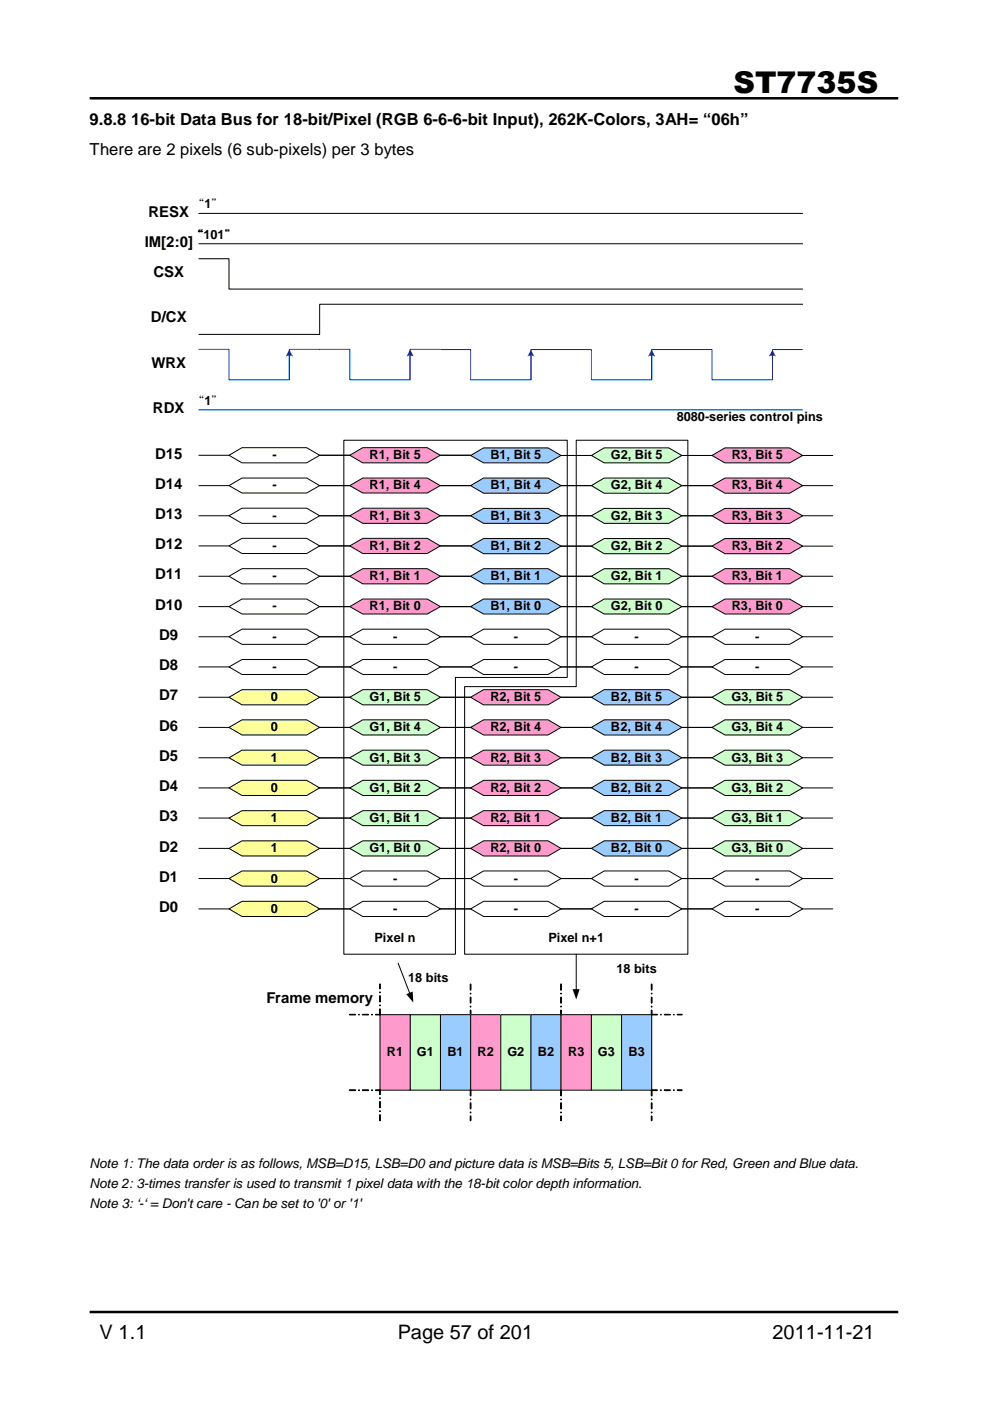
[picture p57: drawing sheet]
<svg xmlns="http://www.w3.org/2000/svg" width="210mm" height="297mm" viewBox="0 0 210 297" stroke-linecap="round" stroke-linejoin="round" font-family="sans-serif">
<defs><g id="words">
<text font-size="6.3" x="155.5" y="19.7">ST7735S</text>
<g font-size="4.2">
<text x="21.1" y="283.9">V 1.1</text>
<text x="84.3" y="283.9">Page 57 of 201</text>
<text x="163.8" y="283.9">2011-11-21</text>
</g>
<g font-size="3.5">
<text x="19" y="26.5">9.8.8 16-bit Data Bus for 18-bit/Pixel (RGB 6-6-6-bit Input), 262K-Colors, 3AH= “06h”</text>
<text x="19" y="32.8">There are 2 pixels (6 sub-pixels) per 3 bytes</text>
</g>
<g font-size="3.2">
<text x="31.5" y="45.9">RESX</text>
<text x="30.7" y="52.4">IM[2:0]</text>
<text x="32.6" y="58.8">CSX</text>
<text x="32" y="68.4">D/CX</text>
<text x="32.1" y="78">WRX</text>
<text x="32.4" y="87.6">RDX</text>
<text x="32.9" y="97.2">D15</text>
<text x="32.9" y="103.6">D14</text>
<text x="32.9" y="110.1">D13</text>
<text x="32.9" y="116.5">D12</text>
<text x="32.9" y="122.9">D11</text>
<text x="32.9" y="129.3">D10</text>
<text x="33.7" y="135.7">D9</text>
<text x="33.7" y="142.1">D8</text>
<text x="33.7" y="148.5">D7</text>
<text x="33.7" y="154.9">D6</text>
<text x="33.7" y="161.3">D5</text>
<text x="33.7" y="167.7">D4</text>
<text x="33.7" y="174.2">D3</text>
<text x="33.7" y="180.6">D2</text>
<text x="33.7" y="186.9">D1</text>
<text x="33.7" y="193.4">D0</text>
<text x="56.5" y="212.6">Frame memory</text>
</g>
<g font-size="2.8">
<text x="19" y="251.9">Note 2: 3-times transfer is used to transmit 1 pixel data with the 18-bit color depth information.</text>
<text x="19" y="247.7">Note 1: The data order is as follows, MSB=D15, LSB=D0 and picture data is MSB=Bits 5, LSB=Bit 0 for Red, Green and Blue data.</text>
<text x="19" y="256.1">Note 3: ‘-‘ = Don't care - Can be set to '0' or '1'</text>
</g>
<g font-size="2.7">
<text x="40.6" y="44.2">“1”</text>
<text x="40.3" y="50.7">“101”</text>
<text x="40.6" y="85.8">“1”</text>
<text x="143.5" y="89.4">8080-series control pins</text>
<text x="57.7" y="97.4">-</text>
<text x="78.4" y="97.4">R1, Bit 5</text>
<text x="104" y="97.4">B1, Bit 5</text>
<text x="129.5" y="97.4">G2, Bit 5</text>
<text x="155.2" y="97.4">R3, Bit 5</text>
<text x="57.7" y="103.8">-</text>
<text x="78.4" y="103.8">R1, Bit 4</text>
<text x="104" y="103.8">B1, Bit 4</text>
<text x="129.5" y="103.8">G2, Bit 4</text>
<text x="155.2" y="103.8">R3, Bit 4</text>
<text x="57.7" y="110.2">-</text>
<text x="78.4" y="110.2">R1, Bit 3</text>
<text x="104" y="110.2">B1, Bit 3</text>
<text x="129.5" y="110.2">G2, Bit 3</text>
<text x="155.2" y="110.2">R3, Bit 3</text>
<text x="57.7" y="116.6">-</text>
<text x="78.4" y="116.6">R1, Bit 2</text>
<text x="104" y="116.6">B1, Bit 2</text>
<text x="129.5" y="116.6">G2, Bit 2</text>
<text x="155.2" y="116.6">R3, Bit 2</text>
<text x="57.7" y="123">-</text>
<text x="78.4" y="123">R1, Bit 1</text>
<text x="104" y="123">B1, Bit 1</text>
<text x="129.5" y="123">G2, Bit 1</text>
<text x="155.2" y="123">R3, Bit 1</text>
<text x="57.7" y="129.4">-</text>
<text x="78.4" y="129.4">R1, Bit 0</text>
<text x="104" y="129.4">B1, Bit 0</text>
<text x="129.5" y="129.4">G2, Bit 0</text>
<text x="155.2" y="129.4">R3, Bit 0</text>
<text x="57.7" y="135.8">-</text>
<text x="83.4" y="135.8">-</text>
<text x="108.9" y="135.8">-</text>
<text x="134.5" y="135.8">-</text>
<text x="160.1" y="135.8">-</text>
<text x="57.7" y="142.2">-</text>
<text x="83.4" y="142.2">-</text>
<text x="108.9" y="142.2">-</text>
<text x="134.5" y="142.2">-</text>
<text x="160.1" y="142.2">-</text>
<text x="57.4" y="148.6">0</text>
<text x="78.3" y="148.6">G1, Bit 5</text>
<text x="104" y="148.6">R2, Bit 5</text>
<text x="129.5" y="148.6">B2, Bit 5</text>
<text x="155.1" y="148.6">G3, Bit 5</text>
<text x="57.4" y="155.1">0</text>
<text x="78.3" y="155.1">G1, Bit 4</text>
<text x="104" y="155.1">R2, Bit 4</text>
<text x="129.5" y="155.1">B2, Bit 4</text>
<text x="155.1" y="155.1">G3, Bit 4</text>
<text x="57.4" y="161.5">1</text>
<text x="78.3" y="161.5">G1, Bit 3</text>
<text x="104" y="161.5">R2, Bit 3</text>
<text x="129.5" y="161.5">B2, Bit 3</text>
<text x="155.1" y="161.5">G3, Bit 3</text>
<text x="57.4" y="167.9">0</text>
<text x="78.3" y="167.9">G1, Bit 2</text>
<text x="104" y="167.9">R2, Bit 2</text>
<text x="129.5" y="167.9">B2, Bit 2</text>
<text x="155.1" y="167.9">G3, Bit 2</text>
<text x="57.4" y="174.3">1</text>
<text x="78.3" y="174.3">G1, Bit 1</text>
<text x="104" y="174.3">R2, Bit 1</text>
<text x="129.5" y="174.3">B2, Bit 1</text>
<text x="155.1" y="174.3">G3, Bit 1</text>
<text x="57.4" y="180.7">1</text>
<text x="78.3" y="180.7">G1, Bit 0</text>
<text x="104" y="180.7">R2, Bit 0</text>
<text x="129.5" y="180.7">B2, Bit 0</text>
<text x="155.1" y="180.7">G3, Bit 0</text>
<text x="57.4" y="187.1">0</text>
<text x="83.4" y="187.1">-</text>
<text x="108.9" y="187.1">-</text>
<text x="134.5" y="187.1">-</text>
<text x="160.1" y="187.1">-</text>
<text x="57.4" y="193.5">0</text>
<text x="83.4" y="193.5">-</text>
<text x="108.9" y="193.5">-</text>
<text x="134.5" y="193.5">-</text>
<text x="160.1" y="193.5">-</text>
<text x="79.4" y="199.8">Pixel n</text>
<text x="116.3" y="199.8">Pixel n+1</text>
<text x="86.5" y="208.1">18 bits</text>
<text x="130.7" y="206.2">18 bits</text>
<text x="82" y="223.9">R1</text>
<text x="88.4" y="223.9">G1</text>
<text x="94.9" y="223.9">B1</text>
<text x="101.3" y="223.9">R2</text>
<text x="107.6" y="223.9">G2</text>
<text x="114" y="223.9">B2</text>
<text x="120.4" y="223.9">R3</text>
<text x="126.8" y="223.9">G3</text>
<text x="133.3" y="223.9">B3</text>
</g>
</g></defs>
<path d="M19 20.8h171.4M19 278.2h171.4" fill="none" stroke="#010101" stroke-width=".53"/>
<path d="M122.2 93.4h23.6v108.9h-47.3v-56.7h23.7z" fill-rule="evenodd" fill="#fff"/>
<path d="M122.2 93.3h23.6v109h-47.3v-56.7h23.7z" fill="none" stroke="#000" stroke-width=".21"/>
<path d="M72.9 93.4h47.4v50.2h-23.7v58.7h-23.7z" fill-rule="evenodd" fill="#fff"/>
<path d="M72.9 93.3h47.4v50.3h-23.7v58.7h-23.7z" fill="none" stroke="#000" stroke-width=".21"/>
<path d="M48.6 96.5l2.7-1.6h13.7l2.8 1.6-2.8 1.6h-13.7z" fill-rule="evenodd" fill="#fff"/>
<path d="M42.2 96.5h6.4M48.6 96.5l2.7-1.6h13.7l2.8 1.6-2.8 1.6h-13.7zM67.8 96.5h6.4" fill="none" stroke="#000" stroke-width=".21"/>
<path d="M42.2 74.1h6.4v6.4h12.7v-6.4h6.5M61.3 75.2v5.3M42.2 86.9h128" fill="none" stroke="#00f" stroke-width=".21"/>
<path d="M61.3 74.1l.8 1.5-.5-.2-1 .2z" fill-rule="evenodd" fill="#00f"/>
<path d="M144.6 74.1h6.4v6.4h12.8v-6.4h6.4M163.8 75.2v5.3" fill="none" stroke="#00f" stroke-width=".21"/>
<path d="M163.8 74.1l.7 1.5-.5-.2-1 .2z" fill-rule="evenodd" fill="#00f"/>
<path d="M119 74.1h6.4v6.4h12.8v-6.4h6.4M138.2 75.2v5.3" fill="none" stroke="#00f" stroke-width=".21"/>
<path d="M138.2 74.1l.7 1.5-.4-.2-1.1 .2z" fill-rule="evenodd" fill="#00f"/>
<path d="M93.4 74.1h6.4v6.4h12.8v-6.4h6.4M112.6 75.2v5.3" fill="none" stroke="#00f" stroke-width=".21"/>
<path d="M112.6 74.1l.7 1.5-.4-.2-1.1 .2z" fill-rule="evenodd" fill="#00f"/>
<path d="M67.8 74.1h6.4v6.4h12.8v-6.4h6.3M87 75.2v5.3" fill="none" stroke="#00f" stroke-width=".21"/>
<path d="M86.9 74.1l.8 1.5-.5-.2-1 .2z" fill-rule="evenodd" fill="#00f"/>
<path d="M42.2 54.9h6.4v6.4h121.6M42.2 51.7h128M42.2 45.2h128M170.2 64.5h-102.4v6.4h-25.6" fill="none" stroke="#000" stroke-width=".21"/>
<path d="M48.6 103l2.7-1.6h13.7l2.8 1.6-2.8 1.5h-13.7z" fill-rule="evenodd" fill="#fff"/>
<path d="M42.2 103h6.4M48.6 103l2.7-1.6h13.7l2.8 1.6-2.8 1.5h-13.7zM67.8 103h6.4" fill="none" stroke="#000" stroke-width=".21"/>
<path d="M48.6 109.4l2.7-1.7h13.7l2.8 1.7-2.8 1.6h-13.7z" fill-rule="evenodd" fill="#fff"/>
<path d="M42.2 109.4h6.4M48.6 109.4l2.7-1.7h13.7l2.8 1.7-2.8 1.6h-13.7zM67.8 109.4h6.4" fill="none" stroke="#000" stroke-width=".21"/>
<path d="M48.6 115.7l2.7-1.6h13.7l2.8 1.6-2.8 1.7h-13.7z" fill-rule="evenodd" fill="#fff"/>
<path d="M42.2 115.7h6.4M48.6 115.7l2.7-1.6h13.7l2.8 1.6-2.8 1.7h-13.7zM67.8 115.7h6.4" fill="none" stroke="#000" stroke-width=".21"/>
<path d="M48.6 122.2l2.7-1.6h13.7l2.8 1.6-2.8 1.6h-13.7z" fill-rule="evenodd" fill="#fff"/>
<path d="M42.2 122.2h6.4M48.6 122.2l2.7-1.6h13.7l2.8 1.6-2.8 1.6h-13.7zM67.8 122.2h6.4" fill="none" stroke="#000" stroke-width=".21"/>
<path d="M48.6 128.6l2.7-1.6h13.7l2.8 1.6-2.8 1.6h-13.7z" fill-rule="evenodd" fill="#fff"/>
<path d="M42.2 128.6h6.4M48.6 128.6l2.7-1.6h13.7l2.8 1.6-2.8 1.6h-13.7zM67.8 128.6h6.4" fill="none" stroke="#000" stroke-width=".21"/>
<path d="M48.6 135l2.7-1.6h13.7l2.8 1.6-2.8 1.6h-13.7z" fill-rule="evenodd" fill="#fff"/>
<path d="M42.2 135h6.4M48.6 135l2.7-1.6h13.7l2.8 1.6-2.8 1.6h-13.7zM67.8 135h6.4" fill="none" stroke="#000" stroke-width=".21"/>
<path d="M48.6 141.4l2.7-1.6h13.7l2.8 1.6-2.8 1.6h-13.7z" fill-rule="evenodd" fill="#fff"/>
<path d="M42.2 141.4h6.4M48.6 141.4l2.7-1.6h13.7l2.8 1.6-2.8 1.6h-13.7zM67.8 141.4h6.4M84.4 204.2l2.5 6.5M122.2 202.3v7.6" fill="none" stroke="#000" stroke-width=".21"/>
<path d="M86.1 210.8l1.4-.6 .1 2.4zM121.4 209.7h1.5l-.7 2.2z" fill="#000"/>
<path d="M80.6 215.1h6.4v16h-6.4z" fill-rule="evenodd" fill="#ff9acc"/>
<path d="M80.6 215.1h6.4v16h-6.4z" fill="none" stroke="#000" stroke-width=".21"/>
<path d="M87 215.1h6.4v16h-6.4z" fill-rule="evenodd" fill="#cfc"/>
<path d="M87 215.1h6.4v16h-6.4z" fill="none" stroke="#000" stroke-width=".21"/>
<path d="M93.4 215.1h6.4v16h-6.4z" fill-rule="evenodd" fill="#9accff"/>
<g fill="none" stroke="#000" stroke-width=".21">
<path d="M74.1 215.1h1.3zM76 215.1h.2zM76.8 215.1h1.3zM78.8 215.1h.2zM79.6 215.1h1l-1 .1zM80.5 214h.1v1.2l-.1-.1zM80.5 211.2h.1v1.2h-.1zM80.5 210.4l.1-.1v.2zM80.5 213.1l.1 .1zM80.5 208.6l.1 .1v.9h-.1zM93.4 215.1h6.4v16h-6.4zM99.7 208.7h.2l-.1 1.2z"/>
<path d="M99.7 210.6l.2 .1h-.2zM99.7 211.4l.2 .1-.1 1.2zM99.7 213.4h.1v.1zM99.7 214.2l.2 .1-.1 .9h-.1zM118.9 208.7h.1v1.2h-.1zM118.9 211.5h.1v1.2l-.1-.1zM118.9 214.2h.1v1l-.1-.1zM118.9 210.6l.1 .1zM118.9 213.3l.1 .1v.1zM138.1 215.1h1.3l-1.3 .1zM138.1 208.7h.2l-.1 1.2zM138.1 210.6l.2 .1h-.2z"/>
<path d="M138.1 211.4l.2 .1-.1 1.2zM138.1 213.4h.2l-.2 .1zM138.1 214.2l.2 .1-.1 .9h-.1zM140 215.1h.2l-.2 .1zM140.8 215.1h1.3zM142.8 215.1h.2l-.2 .1zM143.6 215.1h1zM74.1 231.1h1.3v.1h-1.3zM76 231.1l.2 .1zM76.8 231.1h1.3v.1h-1.2zM78.8 231.1h.2l-.1 .1zM79.6 231.1h1v.1h-.9z"/>
<path d="M80.5 236.4h.1v1.2h-.1zM80.5 235.5l.1 .1zM80.5 233.6h.1v1.3l-.1-.1zM80.5 232.8h.1v.1zM80.5 231.1h.1v1l-.1-.1zM99.7 231.1h.2l-.1 1.3zM99.7 233.9h.2l-.1 1.2zM99.7 235.8h.1v.2zM99.7 236.6l.2 .1-.1 .9zM99.7 233l.1 .2zM118.9 231.1h.1v1.3zM118.9 233l.1 .2z"/>
<path d="M118.9 233.8l.1 .1v1.2h-.1zM118.9 235.8h.1v.2zM118.9 236.6h.1v1h-.1zM138.1 231.1h1.3l-1.3 .1zM138.1 231.1h.2l-.1 1.3zM138.1 233l.2 .1-.2 .1zM138.1 233.9h.2l-.1 1.2zM138.1 235.8l.2 .1h-.2zM138.1 236.6l.2 .1-.1 .9zM140 231.1l.2 .1zM140.8 231.1h1.3l-1.2 .1zM142.8 231.1l.2 .1z"/>
<path d="M143.6 231.1h1l-1 .1z"/>
</g>
<g fill="#000">
<path d="M74.1 215.1h1.3zM76 215.1h.2zM76.8 215.1h1.3zM78.8 215.1h.2zM79.6 215.1h1l-1 .1z"/>
<path d="M80.5 214h.1v1.2l-.1-.1zM80.5 213.1l.1 .1zM80.5 211.2h.1v1.2h-.1zM80.5 210.4l.1-.1v.2zM80.5 208.6l.1 .1v.9h-.1z"/>
<path d="M99.7 208.7h.2l-.1 1.2zM99.7 210.6l.2 .1h-.2zM99.7 211.4l.2 .1-.1 1.2zM99.7 213.4h.1v.1zM99.7 214.2l.2 .1-.1 .9h-.1z"/>
<path d="M118.9 208.7h.1v1.2h-.1zM118.9 210.6l.1 .1zM118.9 211.5h.1v1.2l-.1-.1zM118.9 213.3l.1 .1v.1zM118.9 214.2h.1v1l-.1-.1z"/>
<path d="M138.1 215.1h1.3l-1.3 .1zM140 215.1h.2l-.2 .1zM140.8 215.1h1.3zM142.8 215.1h.2l-.2 .1zM143.6 215.1h1z"/>
<path d="M138.1 208.7h.2l-.1 1.2zM138.1 210.6l.2 .1h-.2zM138.1 211.4l.2 .1-.1 1.2zM138.1 213.4h.2l-.2 .1zM138.1 214.2l.2 .1-.1 .9h-.1z"/>
<path d="M74.1 231.1h1.3v.1h-1.3zM76 231.1l.2 .1zM76.8 231.1h1.3v.1h-1.2zM78.8 231.1h.2l-.1 .1zM79.6 231.1h1v.1h-.9z"/>
<path d="M80.5 236.4h.1v1.2h-.1zM80.5 235.5l.1 .1zM80.5 233.6h.1v1.3l-.1-.1zM80.5 232.8h.1v.1zM80.5 231.1h.1v1l-.1-.1z"/>
<path d="M99.7 231.1h.2l-.1 1.3zM99.7 233l.1 .2zM99.7 233.9h.2l-.1 1.2zM99.7 235.8h.1v.2zM99.7 236.6l.2 .1-.1 .9z"/>
<path d="M118.9 231.1h.1v1.3zM118.9 233l.1 .2zM118.9 233.8l.1 .1v1.2h-.1zM118.9 235.8h.1v.2zM118.9 236.6h.1v1h-.1z"/>
<path d="M138.1 231.1h1.3l-1.3 .1zM140 231.1l.2 .1zM140.8 231.1h1.3l-1.2 .1zM142.8 231.1l.2 .1zM143.6 231.1h1l-1 .1z"/>
<path d="M138.1 231.1h.2l-.1 1.3zM138.1 233l.2 .1-.2 .1zM138.1 233.9h.2l-.1 1.2zM138.1 235.8l.2 .1h-.2zM138.1 236.6l.2 .1-.1 .9z"/>
</g>
<path d="M99.8 215.1h6.4v16h-6.4z" fill-rule="evenodd" fill="#ff9acc"/>
<path d="M99.8 215.1h6.4v16h-6.4z" fill="none" stroke="#000" stroke-width=".21"/>
<path d="M106.2 215.1h6.4v16h-6.4z" fill-rule="evenodd" fill="#cfc"/>
<path d="M106.2 215.1h6.4v16h-6.4z" fill="none" stroke="#000" stroke-width=".21"/>
<path d="M112.6 215.1h6.4v16h-6.4z" fill-rule="evenodd" fill="#9accff"/>
<path d="M112.6 215.1h6.4v16h-6.4z" fill="none" stroke="#000" stroke-width=".21"/>
<path d="M119 215.1h6.4v16h-6.4z" fill-rule="evenodd" fill="#ff9acc"/>
<path d="M119 215.1h6.4v16h-6.4z" fill="none" stroke="#000" stroke-width=".21"/>
<path d="M125.4 215.1h6.4v16h-6.4z" fill-rule="evenodd" fill="#cfc"/>
<path d="M125.4 215.1h6.4v16h-6.4z" fill="none" stroke="#000" stroke-width=".21"/>
<path d="M131.8 215.1h6.4v16h-6.4z" fill-rule="evenodd" fill="#9accff"/>
<path d="M131.8 215.1h6.4v16h-6.4z" fill="none" stroke="#000" stroke-width=".21"/>
<path d="M74.2 109.4l2.7-1.7h13.7l2.7 1.7-2.7 1.6h-13.7z" fill-rule="evenodd" fill="#ff9acc"/>
<path d="M67.8 109.4h6.4M74.2 109.4l2.7-1.7h13.7l2.7 1.7-2.7 1.6h-13.7zM93.3 109.4h6.4" fill="none" stroke="#000" stroke-width=".21"/>
<path d="M48.6 147.8l2.7-1.6h13.7l2.8 1.6-2.8 1.6h-13.7z" fill-rule="evenodd" fill="#ffff9a"/>
<path d="M42.2 147.8h6.4M48.6 147.8l2.7-1.6h13.7l2.8 1.6-2.8 1.6h-13.7zM67.8 147.8h6.4" fill="none" stroke="#000" stroke-width=".21"/>
<path d="M74.2 115.7l2.7-1.6h13.7l2.7 1.6-2.7 1.7h-13.7z" fill-rule="evenodd" fill="#ff9acc"/>
<path d="M67.8 115.7h6.4M74.2 115.7l2.7-1.6h13.7l2.7 1.6-2.7 1.7h-13.7zM93.3 115.7h6.4" fill="none" stroke="#000" stroke-width=".21"/>
<path d="M48.6 154.2l2.7-1.6h13.7l2.8 1.6-2.8 1.6h-13.7z" fill-rule="evenodd" fill="#ffff9a"/>
<path d="M42.2 154.2h6.4M48.6 154.2l2.7-1.6h13.7l2.8 1.6-2.8 1.6h-13.7zM67.8 154.2h6.4" fill="none" stroke="#000" stroke-width=".21"/>
<path d="M74.2 122.2l2.7-1.6h13.7l2.8 1.6-2.8 1.6h-13.7z" fill-rule="evenodd" fill="#ff9acc"/>
<path d="M67.8 122.2h6.4M74.2 122.2l2.7-1.6h13.7l2.8 1.6-2.8 1.6h-13.7zM93.3 122.2h6.4" fill="none" stroke="#000" stroke-width=".21"/>
<path d="M48.6 160.7l2.7-1.6h13.7l2.8 1.6-2.8 1.5h-13.7z" fill-rule="evenodd" fill="#ffff9a"/>
<path d="M42.2 160.7h6.4M48.6 160.7l2.7-1.6h13.7l2.8 1.6-2.8 1.5h-13.7zM67.8 160.7h6.4" fill="none" stroke="#000" stroke-width=".21"/>
<path d="M74.2 128.6l2.7-1.6h13.7l2.8 1.6-2.8 1.6h-13.7z" fill-rule="evenodd" fill="#ff9acc"/>
<path d="M67.8 128.6h6.4M74.2 128.6l2.7-1.6h13.7l2.8 1.6-2.8 1.6h-13.7zM93.4 128.6h6.4" fill="none" stroke="#000" stroke-width=".21"/>
<path d="M48.6 167.1l2.7-1.7h13.7l2.8 1.7-2.8 1.6h-13.7z" fill-rule="evenodd" fill="#ffff9a"/>
<path d="M42.2 167.1h6.4M48.6 167.1l2.7-1.7h13.7l2.8 1.7-2.8 1.6h-13.7zM67.8 167.1h6.4" fill="none" stroke="#000" stroke-width=".21"/>
<path d="M48.6 173.4l2.7-1.5h13.7l2.8 1.5-2.8 1.7h-13.7z" fill-rule="evenodd" fill="#ffff9a"/>
<path d="M42.2 173.4h6.4M48.6 173.4l2.7-1.5h13.7l2.8 1.5-2.8 1.7h-13.7zM67.8 173.4h6.4" fill="none" stroke="#000" stroke-width=".21"/>
<path d="M48.6 179.9l2.7-1.6h13.7l2.8 1.6-2.8 1.6h-13.7z" fill-rule="evenodd" fill="#ffff9a"/>
<path d="M42.2 179.9h6.4M48.6 179.9l2.7-1.6h13.7l2.8 1.6-2.8 1.6h-13.7zM67.8 179.9h6.4" fill="none" stroke="#000" stroke-width=".21"/>
<path d="M48.6 186.3l2.7-1.6h13.7l2.8 1.6-2.8 1.6h-13.7z" fill-rule="evenodd" fill="#ffff9a"/>
<path d="M42.2 186.3h6.4M48.6 186.3l2.7-1.6h13.7l2.8 1.6-2.8 1.6h-13.7zM67.8 186.3h6.4" fill="none" stroke="#000" stroke-width=".21"/>
<path d="M48.6 192.7l2.7-1.6h13.7l2.8 1.6-2.8 1.6h-13.7z" fill-rule="evenodd" fill="#ffff9a"/>
<path d="M42.2 192.7h6.4M48.6 192.7l2.7-1.6h13.7l2.8 1.6-2.8 1.6h-13.7zM67.8 192.7h6.4" fill="none" stroke="#000" stroke-width=".21"/>
<path d="M99.8 109.4l2.7-1.6h13.7l2.8 1.6-2.8 1.6h-13.7z" fill-rule="evenodd" fill="#9accff"/>
<path d="M93.3 109.4h6.4M99.8 109.4l2.7-1.6h13.7l2.8 1.6-2.8 1.6h-13.7zM119 109.4h6.4" fill="none" stroke="#000" stroke-width=".21"/>
<path d="M99.8 115.8l2.7-1.6h13.7l2.8 1.6-2.8 1.6h-13.7z" fill-rule="evenodd" fill="#9accff"/>
<path d="M93.3 115.7h6.4M99.8 115.8l2.7-1.6h13.7l2.8 1.6-2.8 1.6h-13.7zM119 115.8h6.4" fill="none" stroke="#000" stroke-width=".21"/>
<path d="M99.8 122.2l2.7-1.6h13.7l2.8 1.6-2.8 1.6h-13.7z" fill-rule="evenodd" fill="#9accff"/>
<path d="M93.3 122.2h6.4M99.8 122.2l2.7-1.6h13.7l2.8 1.6-2.8 1.6h-13.7zM119 122.2h6.4" fill="none" stroke="#000" stroke-width=".21"/>
<path d="M99.8 128.6l2.7-1.6h13.7l2.8 1.6-2.8 1.6h-13.7z" fill-rule="evenodd" fill="#9accff"/>
<path d="M93.4 128.6h6.4M99.8 128.6l2.7-1.6h13.7l2.8 1.6-2.8 1.6h-13.7zM119 128.6h6.4" fill="none" stroke="#000" stroke-width=".21"/>
<path d="M125.4 160.7l2.7-1.6h13.7l2.8 1.6-2.8 1.5h-13.7z" fill-rule="evenodd" fill="#9accff"/>
<path d="M119 160.7h6.4M125.4 160.7l2.7-1.6h13.7l2.8 1.6-2.8 1.5h-13.7zM144.6 160.7h6.4" fill="none" stroke="#000" stroke-width=".21"/>
<path d="M125.4 167.1l2.7-1.7h13.7l2.8 1.7-2.8 1.6h-13.7z" fill-rule="evenodd" fill="#9accff"/>
<path d="M119 167.1h6.4M125.4 167.1l2.7-1.7h13.7l2.8 1.7-2.8 1.6h-13.7zM144.6 167.1h6.4" fill="none" stroke="#000" stroke-width=".21"/>
<path d="M125.4 173.4l2.7-1.5h13.7l2.8 1.5-2.8 1.7h-13.7z" fill-rule="evenodd" fill="#9accff"/>
<path d="M119 173.4h6.4M125.4 173.4l2.7-1.5h13.7l2.8 1.5-2.8 1.7h-13.7zM144.6 173.4h6.4" fill="none" stroke="#000" stroke-width=".21"/>
<path d="M125.4 179.9l2.7-1.6h13.7l2.8 1.6-2.8 1.6h-13.7z" fill-rule="evenodd" fill="#9accff"/>
<path d="M119 179.9h6.4M125.4 179.9l2.7-1.6h13.7l2.8 1.6-2.8 1.6h-13.7zM144.6 179.9h6.4" fill="none" stroke="#000" stroke-width=".21"/>
<path d="M99.8 103l2.7-1.6h13.7l2.8 1.6-2.8 1.6h-13.7z" fill-rule="evenodd" fill="#9accff"/>
<path d="M93.3 103h6.4M99.8 103l2.7-1.6h13.7l2.8 1.6-2.8 1.6h-13.7zM119 103h6.4" fill="none" stroke="#000" stroke-width=".21"/>
<path d="M125.4 154.2l2.7-1.6h13.7l2.8 1.6-2.8 1.6h-13.7z" fill-rule="evenodd" fill="#9accff"/>
<path d="M119 154.2h6.4M125.4 154.2l2.7-1.6h13.7l2.8 1.6-2.8 1.6h-13.7zM144.6 154.2h6.4" fill="none" stroke="#000" stroke-width=".21"/>
<path d="M74.2 103l2.7-1.6h13.7l2.7 1.6-2.7 1.5h-13.7z" fill-rule="evenodd" fill="#ff9acc"/>
<path d="M67.8 103h6.4M74.2 103l2.7-1.6h13.7l2.7 1.6-2.7 1.5h-13.7zM93.3 103h6.4" fill="none" stroke="#000" stroke-width=".21"/>
<path d="M74.2 160.7l2.7-1.6h13.7l2.8 1.6-2.8 1.5h-13.7z" fill-rule="evenodd" fill="#cfc"/>
<path d="M67.8 160.7h6.4M74.2 160.7l2.7-1.6h13.7l2.8 1.6-2.8 1.5h-13.7zM93.4 160.7h6.4" fill="none" stroke="#000" stroke-width=".21"/>
<path d="M74.2 167.1l2.7-1.7h13.7l2.8 1.7-2.8 1.6h-13.7z" fill-rule="evenodd" fill="#cfc"/>
<path d="M67.8 167.1h6.4M74.2 167.1l2.7-1.7h13.7l2.8 1.7-2.8 1.6h-13.7zM93.4 167.1h6.4" fill="none" stroke="#000" stroke-width=".21"/>
<path d="M74.2 173.4l2.7-1.5h13.7l2.8 1.5-2.8 1.7h-13.7z" fill-rule="evenodd" fill="#cfc"/>
<path d="M67.8 173.4h6.4M74.2 173.4l2.7-1.5h13.7l2.8 1.5-2.8 1.7h-13.7zM93.4 173.4h6.4" fill="none" stroke="#000" stroke-width=".21"/>
<path d="M74.2 179.9l2.7-1.6h13.7l2.8 1.6-2.8 1.6h-13.7z" fill-rule="evenodd" fill="#cfc"/>
<path d="M67.8 179.9h6.4M74.2 179.9l2.7-1.6h13.7l2.8 1.6-2.8 1.6h-13.7zM93.4 179.9h6.4" fill="none" stroke="#000" stroke-width=".21"/>
<path d="M151 160.7l2.7-1.6h13.7l2.8 1.6-2.8 1.5h-13.7z" fill-rule="evenodd" fill="#cfc"/>
<path d="M144.6 160.7h6.4M151 160.7l2.7-1.6h13.7l2.8 1.6-2.8 1.5h-13.7zM170.2 160.7h6.4" fill="none" stroke="#000" stroke-width=".21"/>
<path d="M151 167.1l2.7-1.7h13.7l2.8 1.7-2.8 1.6h-13.7z" fill-rule="evenodd" fill="#cfc"/>
<path d="M144.6 167.1h6.4M151 167.1l2.7-1.7h13.7l2.8 1.7-2.8 1.6h-13.7zM170.2 167.1h6.4" fill="none" stroke="#000" stroke-width=".21"/>
<path d="M151 173.4l2.7-1.5h13.7l2.8 1.5-2.8 1.7h-13.7z" fill-rule="evenodd" fill="#cfc"/>
<path d="M144.6 173.4h6.4M151 173.4l2.7-1.5h13.7l2.8 1.5-2.8 1.7h-13.7zM170.2 173.4h6.4" fill="none" stroke="#000" stroke-width=".21"/>
<path d="M151 179.9l2.7-1.6h13.7l2.8 1.6-2.8 1.6h-13.7z" fill-rule="evenodd" fill="#cfc"/>
<path d="M144.6 179.9h6.4M151 179.9l2.7-1.6h13.7l2.8 1.6-2.8 1.6h-13.7zM170.2 179.9h6.4" fill="none" stroke="#000" stroke-width=".21"/>
<path d="M74.2 147.8l2.7-1.6h13.7l2.8 1.6-2.8 1.6h-13.7z" fill-rule="evenodd" fill="#cfc"/>
<path d="M67.8 147.8h6.4M74.2 147.8l2.7-1.6h13.7l2.8 1.6-2.8 1.6h-13.7zM93.4 147.8h6.4" fill="none" stroke="#000" stroke-width=".21"/>
<path d="M74.2 154.2l2.7-1.6h13.7l2.8 1.6-2.8 1.6h-13.7z" fill-rule="evenodd" fill="#cfc"/>
<path d="M67.8 154.2h6.4M74.2 154.2l2.7-1.6h13.7l2.8 1.6-2.8 1.6h-13.7zM93.4 154.2h6.4" fill="none" stroke="#000" stroke-width=".21"/>
<path d="M151 147.8l2.7-1.6h13.7l2.8 1.6-2.8 1.6h-13.7z" fill-rule="evenodd" fill="#cfc"/>
<path d="M144.6 147.8h6.4M151 147.8l2.7-1.6h13.7l2.8 1.6-2.8 1.6h-13.7zM170.2 147.8h6.4" fill="none" stroke="#000" stroke-width=".21"/>
<path d="M151 154.2l2.7-1.6h13.7l2.8 1.6-2.8 1.6h-13.7z" fill-rule="evenodd" fill="#cfc"/>
<path d="M144.6 154.2h6.4M151 154.2l2.7-1.6h13.7l2.8 1.6-2.8 1.6h-13.7zM170.2 154.2h6.4" fill="none" stroke="#000" stroke-width=".21"/>
<path d="M74.2 96.5l2.7-1.6h13.7l2.7 1.6-2.7 1.6h-13.7z" fill-rule="evenodd" fill="#ff9acc"/>
<path d="M67.8 96.5h6.4M74.2 96.5l2.7-1.6h13.7l2.7 1.6-2.7 1.6h-13.7zM93.3 96.5h6.4" fill="none" stroke="#000" stroke-width=".21"/>
<path d="M74.2 135l2.7-1.6h13.7l2.8 1.6-2.8 1.6h-13.7z" fill-rule="evenodd" fill="#fff"/>
<path d="M67.8 135h6.4M74.2 135l2.7-1.6h13.7l2.8 1.6-2.8 1.6h-13.7zM93.4 135h6.4" fill="none" stroke="#000" stroke-width=".21"/>
<path d="M99.8 135l2.7-1.6h13.7l2.8 1.6-2.8 1.6h-13.7z" fill-rule="evenodd" fill="#fff"/>
<path d="M93.4 135h6.4M99.8 135l2.7-1.6h13.7l2.8 1.6-2.8 1.6h-13.7zM119 135h6.4" fill="none" stroke="#000" stroke-width=".21"/>
<path d="M125.4 135l2.7-1.6h13.7l2.8 1.6-2.8 1.6h-13.7z" fill-rule="evenodd" fill="#fff"/>
<path d="M119 135h6.4M125.4 135l2.7-1.6h13.7l2.8 1.6-2.8 1.6h-13.7zM144.6 135h6.4" fill="none" stroke="#000" stroke-width=".21"/>
<path d="M151 135l2.7-1.6h13.7l2.8 1.6-2.8 1.6h-13.7z" fill-rule="evenodd" fill="#fff"/>
<path d="M144.6 135h6.4M151 135l2.7-1.6h13.7l2.8 1.6-2.8 1.6h-13.7zM170.2 135h6.4" fill="none" stroke="#000" stroke-width=".21"/>
<path d="M74.2 141.4l2.7-1.6h13.7l2.8 1.6-2.8 1.6h-13.7z" fill-rule="evenodd" fill="#fff"/>
<path d="M67.8 141.4h6.4M74.2 141.4l2.7-1.6h13.7l2.8 1.6-2.8 1.6h-13.7zM93.4 141.4h6.4" fill="none" stroke="#000" stroke-width=".21"/>
<path d="M99.8 141.4l2.7-1.6h13.7l2.8 1.6-2.8 1.6h-13.7z" fill-rule="evenodd" fill="#fff"/>
<path d="M93.4 141.4h6.4M99.8 141.4l2.7-1.6h13.7l2.8 1.6-2.8 1.6h-13.7zM119 141.4h6.4" fill="none" stroke="#000" stroke-width=".21"/>
<path d="M125.4 141.4l2.7-1.6h13.7l2.8 1.6-2.8 1.6h-13.7z" fill-rule="evenodd" fill="#fff"/>
<path d="M119 141.4h6.4M125.4 141.4l2.7-1.6h13.7l2.8 1.6-2.8 1.6h-13.7zM144.6 141.4h6.4" fill="none" stroke="#000" stroke-width=".21"/>
<path d="M151 141.4l2.7-1.6h13.7l2.8 1.6-2.8 1.6h-13.7z" fill-rule="evenodd" fill="#fff"/>
<path d="M144.6 141.4h6.4M151 141.4l2.7-1.6h13.7l2.8 1.6-2.8 1.6h-13.7zM170.2 141.4h6.4" fill="none" stroke="#000" stroke-width=".21"/>
<path d="M99.8 96.6l2.7-1.6h13.7l2.8 1.6-2.8 1.5h-13.7z" fill-rule="evenodd" fill="#9accff"/>
<path d="M93.3 96.5h6.4M99.8 96.6l2.7-1.6h13.7l2.8 1.6-2.8 1.5h-13.7zM119 96.6h6.4" fill="none" stroke="#000" stroke-width=".21"/>
<path d="M125.4 147.8l2.7-1.6h13.7l2.8 1.6-2.8 1.6h-13.7z" fill-rule="evenodd" fill="#9accff"/>
<path d="M119 147.8h6.4M125.4 147.8l2.7-1.6h13.7l2.8 1.6-2.8 1.6h-13.7zM144.6 147.8h6.4" fill="none" stroke="#000" stroke-width=".21"/>
<path d="M74.2 186.3l2.7-1.6h13.7l2.8 1.6-2.8 1.6h-13.7z" fill-rule="evenodd" fill="#fff"/>
<path d="M67.8 186.3h6.4M74.2 186.3l2.7-1.6h13.7l2.8 1.6-2.8 1.6h-13.7zM93.4 186.3h6.4" fill="none" stroke="#000" stroke-width=".21"/>
<path d="M99.8 186.3l2.7-1.6h13.7l2.8 1.6-2.8 1.6h-13.7z" fill-rule="evenodd" fill="#fff"/>
<path d="M93.4 186.3h6.4M99.8 186.3l2.7-1.6h13.7l2.8 1.6-2.8 1.6h-13.7zM119 186.3h6.4" fill="none" stroke="#000" stroke-width=".21"/>
<path d="M125.4 186.3l2.7-1.6h13.7l2.8 1.6-2.8 1.6h-13.7z" fill-rule="evenodd" fill="#fff"/>
<path d="M119 186.3h6.4M125.4 186.3l2.7-1.6h13.7l2.8 1.6-2.8 1.6h-13.7zM144.6 186.3h6.4" fill="none" stroke="#000" stroke-width=".21"/>
<path d="M151 186.3l2.7-1.6h13.7l2.8 1.6-2.8 1.6h-13.7z" fill-rule="evenodd" fill="#fff"/>
<path d="M144.6 186.3h6.4M151 186.3l2.7-1.6h13.7l2.8 1.6-2.8 1.6h-13.7zM170.2 186.3h6.4" fill="none" stroke="#000" stroke-width=".21"/>
<path d="M74.2 192.7l2.7-1.6h13.7l2.8 1.6-2.8 1.6h-13.7z" fill-rule="evenodd" fill="#fff"/>
<path d="M67.8 192.7h6.4M74.2 192.7l2.7-1.6h13.7l2.8 1.6-2.8 1.6h-13.7zM93.4 192.7h6.4" fill="none" stroke="#000" stroke-width=".21"/>
<path d="M99.8 192.7l2.7-1.6h13.7l2.8 1.6-2.8 1.6h-13.7z" fill-rule="evenodd" fill="#fff"/>
<path d="M93.4 192.7h6.4M99.8 192.7l2.7-1.6h13.7l2.8 1.6-2.8 1.6h-13.7zM119 192.7h6.4" fill="none" stroke="#000" stroke-width=".21"/>
<path d="M125.4 192.7l2.7-1.6h13.7l2.8 1.6-2.8 1.6h-13.7z" fill-rule="evenodd" fill="#fff"/>
<path d="M119 192.7h6.4M125.4 192.7l2.7-1.6h13.7l2.8 1.6-2.8 1.6h-13.7zM144.6 192.7h6.4" fill="none" stroke="#000" stroke-width=".21"/>
<path d="M151 192.7l2.7-1.6h13.7l2.8 1.6-2.8 1.6h-13.7z" fill-rule="evenodd" fill="#fff"/>
<path d="M144.6 192.7h6.4M151 192.7l2.7-1.6h13.7l2.8 1.6-2.8 1.6h-13.7zM170.2 192.7h6.4" fill="none" stroke="#000" stroke-width=".21"/>
<path d="M99.8 160.7l2.7-1.6h13.7l2.8 1.6-2.8 1.5h-13.7z" fill-rule="evenodd" fill="#ff9acc"/>
<path d="M93.4 160.7h6.4M99.8 160.7l2.7-1.6h13.7l2.8 1.6-2.8 1.5h-13.7zM119 160.7h6.4" fill="none" stroke="#000" stroke-width=".21"/>
<path d="M99.8 167.1l2.7-1.7h13.7l2.8 1.7-2.8 1.6h-13.7z" fill-rule="evenodd" fill="#ff9acc"/>
<path d="M93.4 167.1h6.4M99.8 167.1l2.7-1.7h13.7l2.8 1.7-2.8 1.6h-13.7zM119 167.1h6.4" fill="none" stroke="#000" stroke-width=".21"/>
<path d="M99.8 173.4l2.7-1.5h13.7l2.8 1.5-2.8 1.7h-13.7z" fill-rule="evenodd" fill="#ff9acc"/>
<path d="M93.4 173.4h6.4M99.8 173.4l2.7-1.5h13.7l2.8 1.5-2.8 1.7h-13.7zM119 173.4h6.4" fill="none" stroke="#000" stroke-width=".21"/>
<path d="M99.8 179.9l2.7-1.6h13.7l2.8 1.6-2.8 1.6h-13.7z" fill-rule="evenodd" fill="#ff9acc"/>
<path d="M93.4 179.9h6.4M99.8 179.9l2.7-1.6h13.7l2.8 1.6-2.8 1.6h-13.7zM119 179.9h6.4" fill="none" stroke="#000" stroke-width=".21"/>
<path d="M99.8 154.2l2.7-1.6h13.7l2.8 1.6-2.8 1.6h-13.7z" fill-rule="evenodd" fill="#ff9acc"/>
<path d="M93.4 154.2h6.4M99.8 154.2l2.7-1.6h13.7l2.8 1.6-2.8 1.6h-13.7zM119 154.2h6.4" fill="none" stroke="#000" stroke-width=".21"/>
<path d="M99.8 147.8l2.7-1.6h13.7l2.8 1.6-2.8 1.6h-13.7z" fill-rule="evenodd" fill="#ff9acc"/>
<path d="M93.4 147.8h6.4M99.8 147.8l2.7-1.6h13.7l2.8 1.6-2.8 1.6h-13.7zM119 147.8h6.4" fill="none" stroke="#000" stroke-width=".21"/>
<path d="M125.4 109.4l2.7-1.6h13.7l2.8 1.6-2.8 1.6h-13.7z" fill-rule="evenodd" fill="#cfc"/>
<path d="M119 109.4h6.4M125.4 109.4l2.7-1.6h13.7l2.8 1.6-2.8 1.6h-13.7zM144.6 109.4h6.4" fill="none" stroke="#000" stroke-width=".21"/>
<path d="M125.4 115.8l2.7-1.6h13.7l2.8 1.6-2.8 1.6h-13.7z" fill-rule="evenodd" fill="#cfc"/>
<path d="M119 115.8h6.4M125.4 115.8l2.7-1.6h13.7l2.8 1.6-2.8 1.6h-13.7zM144.6 115.8h6.4" fill="none" stroke="#000" stroke-width=".21"/>
<path d="M125.4 122.2l2.7-1.6h13.7l2.8 1.6-2.8 1.6h-13.7z" fill-rule="evenodd" fill="#cfc"/>
<path d="M119 122.2h6.4M125.4 122.2l2.7-1.6h13.7l2.8 1.6-2.8 1.6h-13.7zM144.6 122.2h6.4" fill="none" stroke="#000" stroke-width=".21"/>
<path d="M125.4 128.6l2.7-1.6h13.7l2.8 1.6-2.8 1.6h-13.7z" fill-rule="evenodd" fill="#cfc"/>
<path d="M119 128.6h6.4M125.4 128.6l2.7-1.6h13.7l2.8 1.6-2.8 1.6h-13.7zM144.6 128.6h6.4" fill="none" stroke="#000" stroke-width=".21"/>
<path d="M125.4 96.6l2.7-1.6h13.7l2.8 1.6-2.8 1.5h-13.7z" fill-rule="evenodd" fill="#cfc"/>
<path d="M119 96.6h6.4M125.4 96.6l2.7-1.6h13.7l2.8 1.6-2.8 1.5h-13.7zM144.6 96.6h6.4" fill="none" stroke="#000" stroke-width=".21"/>
<path d="M125.4 103l2.7-1.6h13.7l2.8 1.6-2.8 1.6h-13.7z" fill-rule="evenodd" fill="#cfc"/>
<path d="M119 103h6.4M125.4 103l2.7-1.6h13.7l2.8 1.6-2.8 1.6h-13.7zM144.6 103h6.4" fill="none" stroke="#000" stroke-width=".21"/>
<path d="M151 109.4l2.7-1.6h13.7l2.8 1.6-2.8 1.6h-13.7z" fill-rule="evenodd" fill="#ff9acc"/>
<path d="M144.6 109.4h6.4M151 109.4l2.7-1.6h13.7l2.8 1.6-2.8 1.6h-13.7zM170.2 109.4h6.4" fill="none" stroke="#000" stroke-width=".21"/>
<path d="M151 115.8l2.7-1.6h13.7l2.8 1.6-2.8 1.6h-13.7z" fill-rule="evenodd" fill="#ff9acc"/>
<path d="M144.6 115.8h6.4M151 115.8l2.7-1.6h13.7l2.8 1.6-2.8 1.6h-13.7zM170.2 115.8h6.4" fill="none" stroke="#000" stroke-width=".21"/>
<path d="M151 122.2l2.7-1.6h13.7l2.8 1.6-2.8 1.6h-13.7z" fill-rule="evenodd" fill="#ff9acc"/>
<path d="M144.6 122.2h6.4M151 122.2l2.7-1.6h13.7l2.8 1.6-2.8 1.6h-13.7zM170.2 122.2h6.4" fill="none" stroke="#000" stroke-width=".21"/>
<path d="M151 128.6l2.7-1.6h13.7l2.8 1.6-2.8 1.6h-13.7z" fill-rule="evenodd" fill="#ff9acc"/>
<path d="M144.6 128.6h6.4M151 128.6l2.7-1.6h13.7l2.8 1.6-2.8 1.6h-13.7zM170.2 128.6h6.4" fill="none" stroke="#000" stroke-width=".21"/>
<path d="M151 103l2.7-1.6h13.7l2.8 1.6-2.8 1.6h-13.7z" fill-rule="evenodd" fill="#ff9acc"/>
<path d="M144.6 103h6.4M151 103l2.7-1.6h13.7l2.8 1.6-2.8 1.6h-13.7zM170.2 103h6.4" fill="none" stroke="#000" stroke-width=".21"/>
<path d="M151 96.6l2.7-1.6h13.7l2.8 1.6-2.8 1.5h-13.7z" fill-rule="evenodd" fill="#ff9acc"/>
<path d="M144.6 96.6h6.4M151 96.6l2.7-1.6h13.7l2.8 1.6-2.8 1.5h-13.7zM170.2 96.6h6.4" fill="none" stroke="#000" stroke-width=".21"/>
<use href="#words"/>
</svg>
